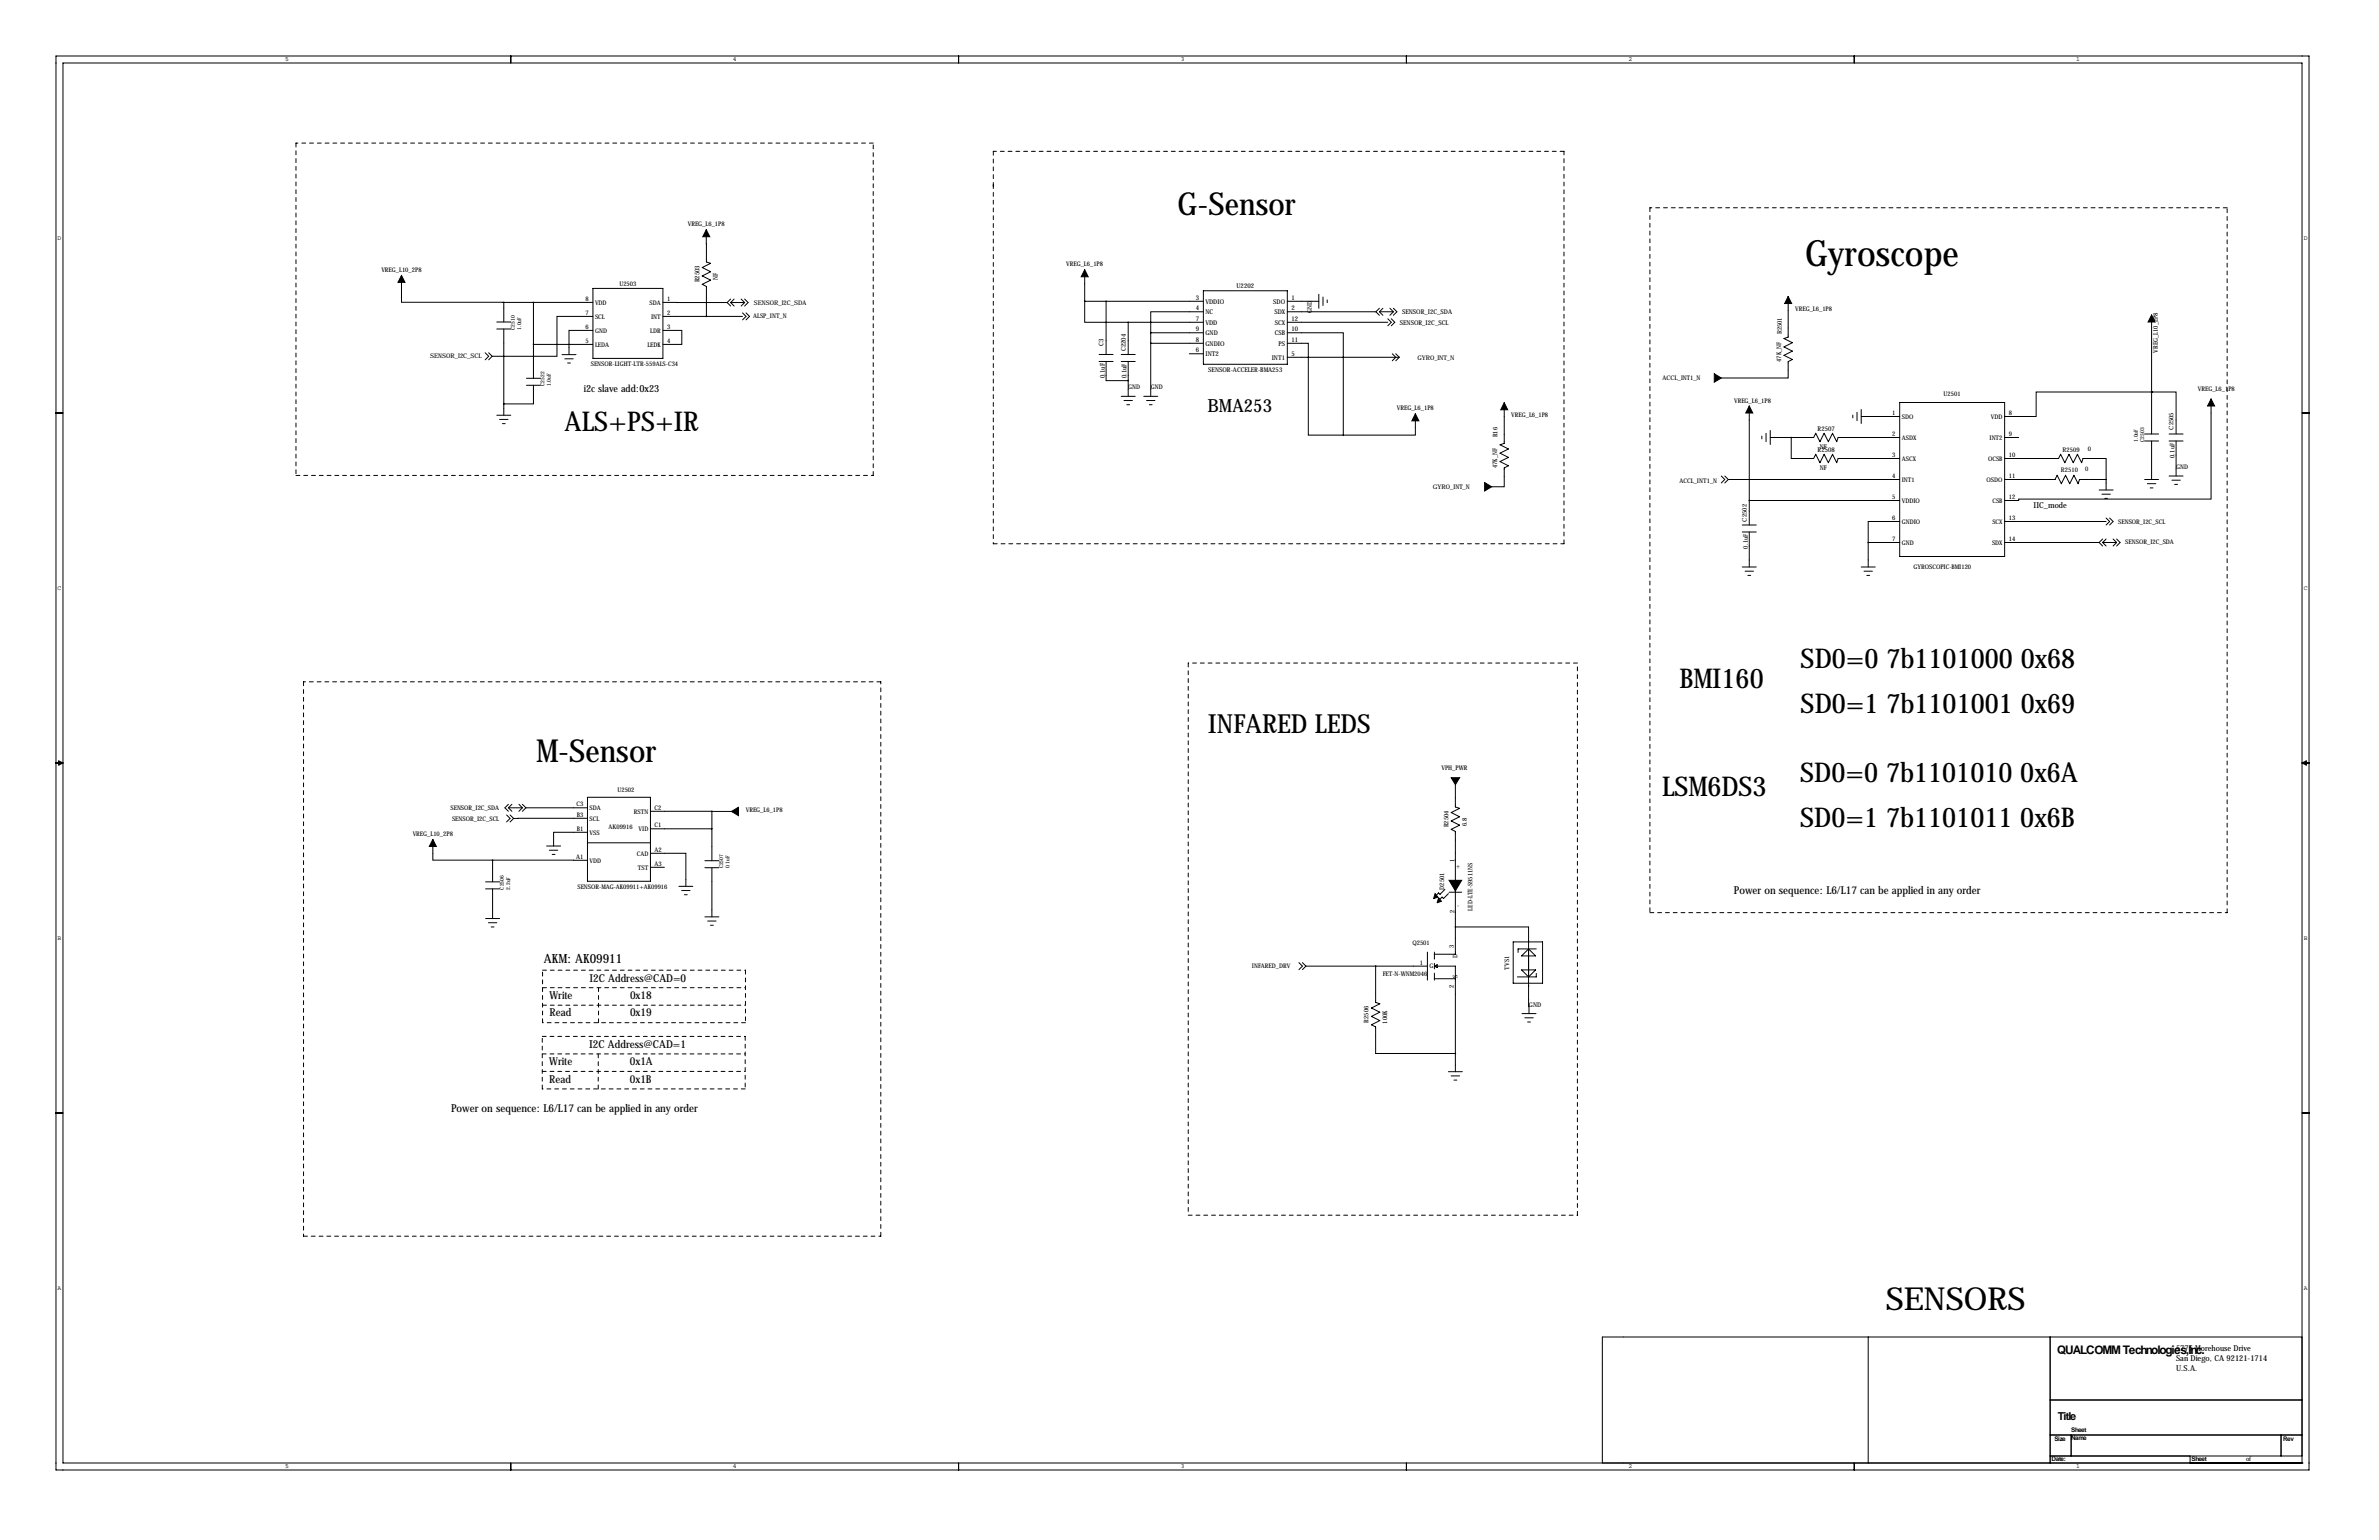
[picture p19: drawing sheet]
<svg xmlns="http://www.w3.org/2000/svg" width="864mm" height="559mm" viewBox="0 0 864 559" stroke-linecap="round" stroke-linejoin="round" font-family="sans-serif">
<defs><g id="words">
<text font-size="13.2" x="655.3" y="96.7">Gyroscope</text>
<g font-size="11.5">
<text x="427.4" y="77.9">G-Sensor</text>
<text x="194.7" y="276.4">M-Sensor</text>
<text x="684.5" y="475.5">SENSORS</text>
</g>
<g font-size="9.9">
<text x="205" y="156.5">ALS+PS+IR</text>
<text x="653.6" y="242.3">SD0=0 7b1101000 0x68</text>
<text x="609.7" y="249.5">BMI160</text>
<text x="653.6" y="258.8">SD0=1 7b1101001 0x69</text>
<text x="653.5" y="283.7">SD0=0 7b1101010 0x6A</text>
<text x="603.4" y="288.8">LSM6DS3</text>
<text x="653.5" y="300.2">SD0=1 7b1101011 0x6B</text>
</g>
<text font-size="9.6" x="438.5" y="265.8">INFARED LEDS</text>
<text font-size="6.6" x="438.4" y="149.5">BMA253</text>
<text font-size="4.6" x="197.5" y="349.4">AKM: AK09911</text>
<text font-size="4.3" x="746.8" y="491.2">QUALCOMM Technologies,Inc.</text>
<g font-size="4">
<text x="629.4" y="324.4">Power on sequence: L6/L17 can be applied in any order</text>
<text x="214" y="356.2">I2C Address@CAD=0</text>
<text x="199.5" y="362.4">W</text>
<text x="202.7" y="362.4">rite</text>
<text x="228.7" y="362.4">0x18</text>
<text x="199.5" y="368.8">Read</text>
<text x="228.7" y="368.8">0x19</text>
<text x="213.9" y="380.3">I2C Address@CAD=1</text>
<text x="199.4" y="386.5">W</text>
<text x="202.6" y="386.5">rite</text>
<text x="228.6" y="386.5">0x1A</text>
<text x="199.4" y="392.8">Read</text>
<text x="228.6" y="392.8">0x1B</text>
<text x="163.7" y="403.6">Power on sequence: L6/L17 can be applied in any order</text>
<text x="747" y="515.1">Title</text>
</g>
<text font-size="3.6" x="211.9" y="142.3">i2c slave add:0x23</text>
<g font-size="3">
<text x="738.2" y="184.4">IIC_mode</text>
<text x="789.9" y="490.1">5775 Morehouse Drive</text>
<text x="789.9" y="497.6">U.S.A.</text>
<text x="789.9" y="493.8">San Diego, CA 92121-1714</text>
</g>
<g font-size="2.4">
<text x="260.6" y="101.7" transform="rotate(-90 260.6 101.7)">NF</text>
<text x="253.9" y="102.5" transform="rotate(-90 253.9 102.5)">R2503</text>
<text x="448.9" y="104.5">U2202</text>
<text x="434.1" y="108.8">3</text>
<text x="434.1" y="112.6">4</text>
<text x="437.6" y="110.2">VDDIO</text>
<text x="437.6" y="114">NC</text>
<text x="462.2" y="110.2">SDO</text>
<text x="462.6" y="114">SDX</text>
<text x="468.8" y="108.8">1</text>
<text x="468.8" y="112.6">2</text>
<text x="509" y="113.8">SENSOR_I2C_SDA</text>
<text x="434.1" y="116.4">7</text>
<text x="437.6" y="117.8">VDD</text>
<text x="462.7" y="117.8">SCX</text>
<text x="468.8" y="116.4">12</text>
<text x="508.2" y="117.9">SENSOR_I2C_SCL</text>
<text x="400.5" y="125.5" transform="rotate(-90 400.5 125.5)">C3</text>
<text x="434.1" y="124.1">8</text>
<text x="434.1" y="120.2">9</text>
<text x="437.6" y="125.4">GNDIO</text>
<text x="437.6" y="121.6">GND</text>
<text x="462.7" y="121.6">CSB</text>
<text x="464.1" y="125.4">PS</text>
<text x="468.8" y="120.2">10</text>
<text x="468.8" y="124.1">11</text>
<text x="408.7" y="127.4" transform="rotate(-90 408.7 127.4)">C2204</text>
<text x="434.1" y="127.9">6</text>
<text x="437.6" y="129.2">INT2</text>
<text x="461.7" y="130.5">INT1</text>
<text x="468.8" y="129.1">5</text>
<text x="401" y="137.2" transform="rotate(-90 401 137.2)">0.1uF</text>
<text x="408.9" y="137.3" transform="rotate(-90 408.9 137.3)">0.1uF</text>
<text x="438.6" y="134.9">SENSOR-ACCELER-BMA253</text>
<text x="659.8" y="156.2">R2507</text>
<text x="659.8" y="163.8">R2508</text>
<text x="660.6" y="163">NF</text>
<text x="660.6" y="170.6">NF</text>
<text x="555" y="365.3">GND</text>
</g>
<g font-size="2.3">
<text x="103.5" y="22.2">5</text>
<text x="266" y="22.2">4</text>
<text x="428.6" y="22.2">3</text>
<text x="591.2" y="22.2">2</text>
<text x="753.7" y="22.2">1</text>
<text x="249.7" y="82.1">VREG_L6_1P8</text>
<text x="20.9" y="87">D</text>
<text x="836.3" y="87">D</text>
<text x="138.4" y="98.7">VREG_L10_2P8</text>
<text x="387" y="96.6">VREG_L6_1P8</text>
<text x="224.8" y="103.6">U2503</text>
<text x="212.5" y="109.2">8</text>
<text x="216" y="110.5">VDD</text>
<text x="235.8" y="110.5">SDA</text>
<text x="242.2" y="109.2">1</text>
<text x="273.7" y="110.7">SENSOR_I2C_SDA</text>
<text x="476.2" y="113.7" transform="rotate(-90 476.2 113.7)">GND</text>
<text x="651.7" y="112.7">VREG_L6_1P8</text>
<text x="212.5" y="119.4">6</text>
<text x="212.5" y="114.3">7</text>
<text x="216" y="115.6">SCL</text>
<text x="236.3" y="115.6">INT</text>
<text x="242.2" y="114.3">2</text>
<text x="242.2" y="119.4">3</text>
<text x="273.4" y="115.4">ALSP_INT_N</text>
<text x="212.5" y="124.5">5</text>
<text x="216" y="125.8">LEDA</text>
<text x="216" y="120.7">GND</text>
<text x="235" y="125.8">LEDK</text>
<text x="236.1" y="120.7">LDR</text>
<text x="242.2" y="124.5">4</text>
<text x="646.9" y="121.4" transform="rotate(-90 646.9 121.4)">R2501</text>
<text x="156.2" y="129.9">SENSOR_I2C_SCL</text>
<text x="514.6" y="130.7">GYRO_INT_N</text>
<text x="646.6" y="131.3" transform="rotate(-90 646.6 131.3)">47K_NF</text>
<text x="783.3" y="128" transform="rotate(-90 783.3 128)">VREG_L10_2P8</text>
<text x="214.4" y="133">SENSOR-LIGHT-LTR-559ALS-C34</text>
<text x="603.5" y="137.9">ACCL_INT1_N</text>
<text x="409.5" y="141.3">GND</text>
<text x="417.7" y="141.3">GND</text>
<text x="705.6" y="143.8">U2501</text>
<text x="797.8" y="141.9">VREG_L6_1P8</text>
<text x="507.1" y="148.9">VREG_L6_1P8</text>
<text x="629.5" y="146.1">VREG_L6_1P8</text>
<text x="548.6" y="151.2">VREG_L6_1P8</text>
<text x="686.9" y="150.6">1</text>
<text x="690.4" y="151.9">SDO</text>
<text x="722.7" y="151.9">VDD</text>
<text x="729.2" y="150.6">8</text>
<text x="789.1" y="156" transform="rotate(-90 789.1 156)">C2505</text>
<text x="543.6" y="158.7" transform="rotate(-90 543.6 158.7)">R16</text>
<text x="686.9" y="158.2">2</text>
<text x="690.4" y="159.6">ASDX</text>
<text x="722.2" y="159.6">INT2</text>
<text x="729.2" y="158.2">9</text>
<text x="686.9" y="165.9">3</text>
<text x="690.4" y="167.2">ASCX</text>
<text x="721.7" y="167.2">OCSB</text>
<text x="729.2" y="165.9">10</text>
<text x="748.7" y="163.8">R2509</text>
<text x="757.9" y="163.5">0</text>
<text x="789.3" y="166.1" transform="rotate(-90 789.3 166.1)">0.1uF</text>
<text x="543.5" y="169.8" transform="rotate(-90 543.5 169.8)">47K_NF</text>
<text x="686.9" y="173.5">4</text>
<text x="729.2" y="173.5">11</text>
<text x="748.1" y="171.2">R2510</text>
<text x="756.9" y="170.8">0</text>
<text x="789.9" y="170.2">GND</text>
<text x="520.1" y="177.4">GYRO_INT_N</text>
<text x="609.7" y="175.4">ACCL_INT1_N</text>
<text x="690.4" y="174.8">INT1</text>
<text x="721.1" y="174.8">OSDO</text>
<text x="686.9" y="181.1">5</text>
<text x="690.4" y="182.4">VDDIO</text>
<text x="723.3" y="182.4">CSB</text>
<text x="729.2" y="181.1">12</text>
<text x="634.2" y="189.2" transform="rotate(-90 634.2 189.2)">C2502</text>
<text x="686.9" y="188.7">6</text>
<text x="690.4" y="190">GNDIO</text>
<text x="723.3" y="190">SCX</text>
<text x="729.2" y="188.7">13</text>
<text x="768.9" y="190.1">SENSOR_I2C_SCL</text>
<text x="686.9" y="196.3">7</text>
<text x="690.4" y="197.7">GND</text>
<text x="723.1" y="197.7">SDX</text>
<text x="729.2" y="196.3">14</text>
<text x="771.5" y="197.5">SENSOR_I2C_SDA</text>
<text x="634.5" y="199" transform="rotate(-90 634.5 199)">0.1uF</text>
<text x="694.6" y="206.3">GYROSCOPIC-BMI120</text>
<text x="20.9" y="214">C</text>
<text x="836.3" y="214">C</text>
<text x="523.2" y="279.4">VPH_PW</text>
<text x="531.4" y="279.4">R</text>
<text x="224.1" y="287.3">U2502</text>
<text x="163.5" y="293.9">SENSOR_I2C_SDA</text>
<text x="209.2" y="292.6">C3</text>
<text x="214" y="293.9">SDA</text>
<text x="237.6" y="293.9">C2</text>
<text x="164.1" y="297.9">SENSOR_I2C_SCL</text>
<text x="209.4" y="296.4">B3</text>
<text x="214" y="297.7">SCL</text>
<text x="230.1" y="295.2">RSTN</text>
<text x="270.7" y="294.5">VREG_L6_1P8</text>
<text x="532.5" y="299.7" transform="rotate(-90 532.5 299.7)">6.8</text>
<text x="149.8" y="303.3">VREG_L10_2P8</text>
<text x="209.4" y="301.5">B1</text>
<text x="214" y="302.8">VSS</text>
<text x="220.9" y="300.7">AK09916</text>
<text x="231.8" y="301.5">VID</text>
<text x="237.6" y="300.2">C1</text>
<text x="525.8" y="300.2" transform="rotate(-90 525.8 300.2)">R2504</text>
<text x="209.1" y="311.7">A1</text>
<text x="231.1" y="310.4">CAD</text>
<text x="237.6" y="309.1">A2</text>
<text x="214" y="313">VDD</text>
<text x="231.5" y="315.5">TST</text>
<text x="237.6" y="314.2">A3</text>
<text x="528" y="312.8" transform="rotate(-90 528 312.8)">1</text>
<text x="529.9" y="315.4" transform="rotate(-90 529.9 315.4)">+</text>
<text x="209.6" y="322.7">SENSOR-MAG-AK09911+AK09916</text>
<text x="524.3" y="322.8" transform="rotate(-90 524.3 322.8)">D2501</text>
<text x="529.9" y="329.1" transform="rotate(-90 529.9 329.1)">-</text>
<text x="528" y="331.3" transform="rotate(-90 528 331.3)">2</text>
<text x="534.5" y="330.4" transform="rotate(-90 534.5 330.4)">LED-LTE-S9511NS</text>
<text x="20.9" y="341">B</text>
<text x="836.3" y="341">B</text>
<text x="512.7" y="343">Q2501</text>
<text x="527.8" y="344" transform="rotate(-90 527.8 344)">3</text>
<text x="529.1" y="347.7" transform="rotate(-90 529.1 347.7)">D</text>
<text x="454.5" y="351.2">INFARED_DRV</text>
<text x="515.4" y="350.1">1</text>
<text x="518.9" y="351.4">G</text>
<text x="547.9" y="351.8" transform="rotate(-90 547.9 351.8)">TVS1</text>
<text x="501.9" y="354.2">FET-N-W</text>
<text x="510.4" y="354.2">NM2046</text>
<text x="527.8" y="358.4" transform="rotate(-90 527.8 358.4)">2</text>
<text x="529.1" y="354.9" transform="rotate(-90 529.1 354.9)">S</text>
<text x="496.8" y="371.1" transform="rotate(-90 496.8 371.1)">R2506</text>
<text x="503.5" y="371.4" transform="rotate(-90 503.5 371.4)">100K</text>
<text x="20.9" y="468">A</text>
<text x="836.3" y="468">A</text>
<text x="751.8" y="519.6">Sheet</text>
<text x="745.7" y="522.7">Size</text>
<text x="751.8" y="522.5">Name</text>
<text x="828.8" y="523">Rev</text>
<text x="103.5" y="532.8">5</text>
<text x="266" y="532.8">4</text>
<text x="428.6" y="532.8">3</text>
<text x="591.2" y="532.8">2</text>
<text x="744.7" y="530.1">Date:</text>
<text x="753.7" y="532.8">1</text>
<text x="795.5" y="530.1">Sheet</text>
<text x="815.3" y="530.1">of</text>
</g>
<g font-size="2">
<text x="186.9" y="119.6" transform="rotate(-90 186.9 119.6)">C2510</text>
<text x="189.2" y="119.6" transform="rotate(-90 189.2 119.6)">1.0uF</text>
<text x="197.7" y="140.1" transform="rotate(-90 197.7 140.1)">C2522</text>
<text x="200" y="140.1" transform="rotate(-90 200 140.1)">1.0uF</text>
<text x="776.1" y="160.3" transform="rotate(-90 776.1 160.3)">1.0uF</text>
<text x="778.4" y="160.3" transform="rotate(-90 778.4 160.3)">C2503</text>
<text x="262.5" y="315.1" transform="rotate(-90 262.5 315.1)">C2507</text>
<text x="264.8" y="315.1" transform="rotate(-90 264.8 315.1)">0.1uF</text>
<text x="182.9" y="322.8" transform="rotate(-90 182.9 322.8)">C2506</text>
<text x="185.2" y="322.8" transform="rotate(-90 185.2 322.8)">2.2uF</text>
</g>
</g></defs>
<g fill="none" stroke="#000" stroke-width=".36">
<path d="M20.3 20.3h817.9v513.1h-817.9zM22.9 22.9h812.8v508h-812.8zM185.4 20.3v2.6M348 20.3v2.6M510.5 20.3v2.6M673.1 20.3v2.6M145.7 99.9v9.8h37.2M256.4 83.4v11.6l1.6 .6-3.1 1.5 3.1 1.5-3.1 1.5 3.1 1.6-3.1 1.5 1.5 .7v10.9M393.8 97.9v11.4M180.3 119.4h5.1M180.3 116.8h5.1M182.9 109.7h32.3"/>
<path d="M182.9 109.7v7.1M182.9 119.4v31.3M193.6 109.7v15.3M215.2 114.8h-13v14.5h-23.5M215.2 119.9h-8.6v8.8M215.2 104.6h25.4v25.4h-25.4zM240.6 109.7l23.4 .1M240.6 119.9h6.9v5.1h-6.9M240.6 114.8h28.9M264 109.8l1.2 1.2M265.2 108.5l-1.2 1.3M265.2 109.8l1.3 1.2"/>
<path d="M265.2 109.8h5.1M266.5 108.5l-1.3 1.3M269 108.5l1.3 1.3M269.5 113.5l1.3 1.3-1.3 1.3M270.3 108.5l1.3 1.3-1.3 1.2M270.3 109.8l-1.3 1.2M270.8 113.5l1.3 1.3-1.3 1.3M393.8 109.3v7.6h15.7M393.8 109.3h43M401.5 109.3v19.3M409.5 116.9h27.3M409.5 116.9v11.7"/>
<path d="M436.8 113.1h-19.1v7.7M436.8 105.5h30.5v26.7h-30.5zM467.3 109.3h11.4M467.3 113.1h32.2M467.3 116.9h36.5M478.7 106.8v5.1M480.3 107.8v3M481.8 108.8v1M499.5 113.1l1.2 1.3M500.7 113.1h5.1M500.7 111.9l-1.2 1.2M500.7 113.1l1.3 1.3"/>
<path d="M502 111.9l-1.3 1.2M503.8 115.7l1.3 1.2-1.3 1.3M504.5 111.9l1.3 1.2M505.1 115.7l1.2 1.2-1.2 1.3M505.8 111.9l1.3 1.2-1.3 1.3M505.8 113.1l-1.3 1.3M649.1 107.6v14.7l-1.5 .5 3 1.6-3 1.5 3 1.5-3 1.5 3 1.6-1.5 .7v6h-24.3M781 114.3v43.2M176.1 128l1.3 1.3-1.3 1.3M177.4 128l1.3 1.3M178.7 129.3l-1.3 1.3M191.1 139.8h5.1"/>
<path d="M191.1 137.3h5.1M193.6 139.8v6.8h-10.7M193.6 125h21.6M193.6 125v12.3M204 128.7h5.1M205 130.2h3.1M206 131.7h1.1M399 131.2h5.1M399 128.6h5.1M401.5 131.2v6.9h8M407 131.2h5.1M407 128.6h5.1"/>
<path d="M409.5 131.2v12.6M417.7 124.6h19.1M417.7 120.8h19.1M417.7 120.8v23M431.7 128.4h5.1M467.3 124.6h7.6v33.3h12.7M467.3 120.8h20.3v37.1M467.3 129.6h40.6M505.4 128.4l1.3 1.2-1.3 1.3M506.7 128.4l1.2 1.2M507.9 129.6l-1.2 1.3M20.3 149.9h2.6"/>
<path d="M180.3 150.7h5.1M181.4 152.2h3M182.4 153.7h1M407 143.8h5.1M408 145.3h3.1M409 146.9h1.1M415.2 143.8h5.1M416.2 145.3h3.1M417.2 146.9h1M513.8 150.2v7.7h-26.2M546 146.2v14.7l-1.5 .5 3.1 1.5-3.1 1.5 3.1 1.6-3.1 1.5 3.1 1.5-1.6 .8v6.8h-4.5M635 147.3v43.2"/>
<path d="M639.6 158.2v1.1M641.1 157.2v3.1M642.6 158.8h15.8l.7-1.6 1.6 3.1 1.5-3.1 1.5 3.1 1.5-3.1 1.5 3.1 .6-1.5h22.3M642.6 156.2v5.1M650.2 158.8v7.6h8.2l.7-1.6 1.6 3.1 1.5-3.1 1.5 3.1 1.5-3.1 1.5 3.1 .6-1.5h22.3M672.6 150.6v1M674.1 149.6v3.1M675.6 151.1h14M675.6 148.6v5.1M689.6 146.1h38.1v55.8h-38.1zM727.7 158.8h5.1M778.5 157.5h5.1"/>
<path d="M781 142.2h.1M781 142.2h-41.9v8.9h-11.4M781 142.2h8.9v15.3M787.4 157.5h5.1M802.6 144.8v36.3h-69.8v.5h-5.1M835.7 149.9h2.5M624.8 172.7l1.3 1.3-1.3 1.3M626.1 172.7l1.3 1.3M627.4 174h62.2M627.4 174l-1.3 1.3M727.7 166.4h19.6l.7-1.6 1.6 3.1 1.5-3.1 1.5 3.1 1.5-3.1 1.5 3.1 .6-1.5h8.3v7.6M727.7 174h18.3l.8-1.5 1.5 3 1.5-3 1.5 3 1.6-3 1.5 3 .5-1.5h9.6"/>
<path d="M762 177.8h5.1M763 179.3h3.1M764.5 174v3.8M778.5 160h5.1M778.5 174h5.1M779.5 175.5h3.1M780.5 177h1.1M781 160v14M787.4 160h5.1M787.4 172.7h5.1M788.4 174.2h3.1M789.4 175.8h1"/>
<path d="M789.9 160v12.7M632.5 193h5M632.5 190.5h5M635 193v12.7M635 181.6h54.6M678.2 196.8v8.9M678.2 196.8h11.4M689.6 189.2h-11.4v7.6M727.7 189.2h36.8M727.7 196.8h34.3M762 196.8l1.3 1.3M763.3 196.8h5"/>
<path d="M763.3 195.6l-1.3 1.2M763.3 196.8l1.2 1.3M764 180.8h1M764.5 195.6l-1.2 1.2M764.5 188l1.3 1.2-1.3 1.3M765.8 188l1.3 1.2-1.3 1.3M767.1 195.6l1.2 1.2M768.3 195.6l1.3 1.2-1.3 1.3M768.3 196.8l-1.2 1.3M632.5 205.7h5M633.5 207.3h3M634.5 208.8h1"/>
<path d="M675.6 205.7h5.1M676.7 207.3h3M677.7 208.8h1M20.3 276.9h2.6M21.3 276.1l1.6 .8-1.6 .7zM835.7 276.9h2.5M835.7 276.9l1.5-.8v1.5zM183.9 295.7l1.3 1.3-1.3 1.2M184.6 293.1h5M184.6 291.8l-1.3 1.3 1.3 1.3M184.6 293.1l1.2 1.3M185.2 295.7l1.2 1.3"/>
<path d="M185.8 291.8l-1.2 1.3M186.4 297l-1.2 1.2M188.4 291.8l1.2 1.3M189.6 291.8l1.3 1.3M189.6 293.1l-1.2 1.3M190.9 293.1h22.4M190.9 293.1l-1.3 1.3M213.3 296.9l-26.9 .1M213.3 289.3h22.8v30.5h-22.8zM236.1 294.4h22.3M258.4 294.4h7.1M258.4 294.4v17.9"/>
<path d="M528.3 284.7v8.1l1.5 .5-3 1.5 3 1.6-3 1.5 3 1.5-3 1.5 1.5 .8v44.6h-7.6M157.1 304.6v7.5h21.7M176.3 320h5.1M178.8 312.1l34.5 .1M178.8 312.1v7.9M198.4 307h5.1M199.4 308.5h3.1M200.5 310h1M213.3 302h-12.3v5M213.3 305.8h22.8M236.1 309.6h12.9v12M236.1 314.7h5.1"/>
<path d="M236.1 300.7h22.3M255.9 314.9h5.1M255.9 312.3h5.1M258.4 314.9v17.8M176.3 322.5h5.1M176.3 333.3h5.1M177.3 334.8h3M178.3 336.3h1M178.8 322.5v10.8M246.4 321.6h5.1M247.4 323.1h3.1M248.5 324.7h1"/>
<path d="M255.9 332.7h5.1M256.9 334.2h3M257.9 335.7h1M524.5 322.7l-1.8 1.8-.5-.5-.7 .8M525.8 324.3l-1.8 1.7-.5-.5-.8 .8M526 323.7h4.6M528.3 336.3h26.6l.1 31.5M471.5 349.3l1.3 1.3-1.3 1.2M472.8 349.3l1.3 1.3M474.1 350.6h44.1M474.1 350.6l-1.3 1.2M499.4 350.6v13.1l1.5 .5-3.1 1.6 3.1 1.5-3.1 1.5 3.1 1.5-3.1 1.6 1.6 .7v9.7h28.9"/>
<path d="M518.2 345.5v10.2M520.7 350.6h7.6v38.3M520.7 345.5v2.5M520.7 349.6v2M520.7 353.1v2.6M520.7 355.1h7.6M520.7 350.6l1-.5v1zM549.3 341.8h10.7v15h-10.7zM552.3 351.9h5.1l-2.5 2.6zM554.9 344.3l2.5 2.6h-5.1zM557.7 353.2v1.3h-6.9M557.7 344.3h-6.6v1.3"/>
<path d="M552.5 367.8h5.1M553.5 369.3h3.1M554.5 370.8h1M525.8 388.9h5.1M526.8 390.4h3M527.8 391.9h1M20.3 403.9h2.6M835.7 403.9h2.5M678.2 485.1v45.8M744.2 485.1v45.8M835.7 485.1h-254v45.8M744.2 508h91.5"/>
<path d="M185.4 530.9v2.5M348 530.9v2.5M510.5 530.9v2.5M673.1 530.9v2.5M744.2 520.7h91.5M744.2 528.3h91.5M751.8 520.7v7.6M795 530.9h.1M795 528.3v2.6M828 520.7v7.6M835.7 530.9h.1"/>
</g>
<g fill="none" stroke="#000" stroke-width=".36" stroke-dasharray="1.4 1.4">
<path d="M107.4 51.9v120.6M317 51.9h-209.6M360.6 54.9v12.7M567.7 54.9h-207.1M360.6 67v130.3M598.9 75.4v255.8M808.5 75.4h-209.6M107.4 172.5h209.6M317 172.5v-120.6M360.6 197.3h207.1M567.7 197.3v-142.4M110.2 247.4v201.2"/>
<path d="M319.7 247.4h-209.5M431.3 240.6v200.3M572.6 240.6h-141.3M598.9 331.2h209.6M808.5 331.2v-255.8M197 358.4h73.6M197 352h73.6M217.3 358.4v12.7M270.6 352v19.1M196.8 376.1h73.7M197 371.1v-19.1M197 364.7h73.6"/>
<path d="M270.5 376.1v19M270.6 371.1h-73.6M196.8 382.4h73.7M196.8 395.1v-19M196.8 388.8h73.7M217.2 382.4v12.7M270.5 395.1h-73.7M110.2 448.6h209.5M319.7 448.6v-201.2M431.3 440.9h141.3M572.6 440.9v-200.3"/>
</g>
<g fill="#000" stroke="#000" stroke-width=".36">
<path d="M145.7 99.9l1.3 2.6h-2.5zM256.4 83.4l1.3 2.5h-2.6zM393.8 97.9l1.2 2.5h-2.5zM649.1 107.6l1.3 2.5h-2.5zM781 114.3l1.3 2.5h-2.5zM622.3 135.6l2.5 1.6-2.5 1.5zM513.8 150.2l1.3 2.5h-2.6zM546 146.2l1.3 2.5h-2.5zM635 147.3l1.3 2.6h-2.6zM802.6 144.8l1.3 2.5h-2.5zM538.9 175.1l2.6 1.5-2.6 1.6zM265.5 294.4l2.6-1.5v3.1z"/>
<path d="M526.8 282.2h3l-1.5 2.5zM157.1 304.6l1.3 2.5h-2.5zM528.3 319.4h2.3l-2.3 3.8zM526 319.4h2.3v3.8zM521 324.3l1 1.2-1.6 .5zM522.2 325.8l1 1.3-1.5 .5z"/>
</g>
<path d="M256.4 114.8a.05 .05 0 0 0 .1 0 .05 .05 0 0 0-.1 0zM499.3 350.6a.05 .05 0 0 0 .1 0 .05 .05 0 0 0-.1 0zM193.6 125a.05 .05 0 0 0 .1 0 .05 .05 0 0 0-.1 0zM193.6 109.7a.05 .05 0 0 0 .1 0 .05 .05 0 0 0-.1 0zM781 142.2a.05 .05 0 0 0 .1 0 .05 .05 0 0 0-.1 0zM650.2 158.8a.05 .05 0 0 0 .1 0 .05 .05 0 0 0-.1 0zM764.5 174a.05 .05 0 0 0 .1 0 .05 .05 0 0 0-.1 0zM781 142.2a.05 .05 0 0 0 .1 0 .05 .05 0 0 0-.1 0zM393.7 109.3a.05 .05 0 0 0 .1 0 .05 .05 0 0 0-.1 0zM409.5 116.9a.05 .05 0 0 0 .1 0 .05 .05 0 0 0-.1 0zM409.5 138.1a.05 .05 0 0 0 .1 0 .05 .05 0 0 0-.1 0z" fill="#000" stroke="#000" stroke-width=".51"/>
<use href="#words"/>
</svg>
